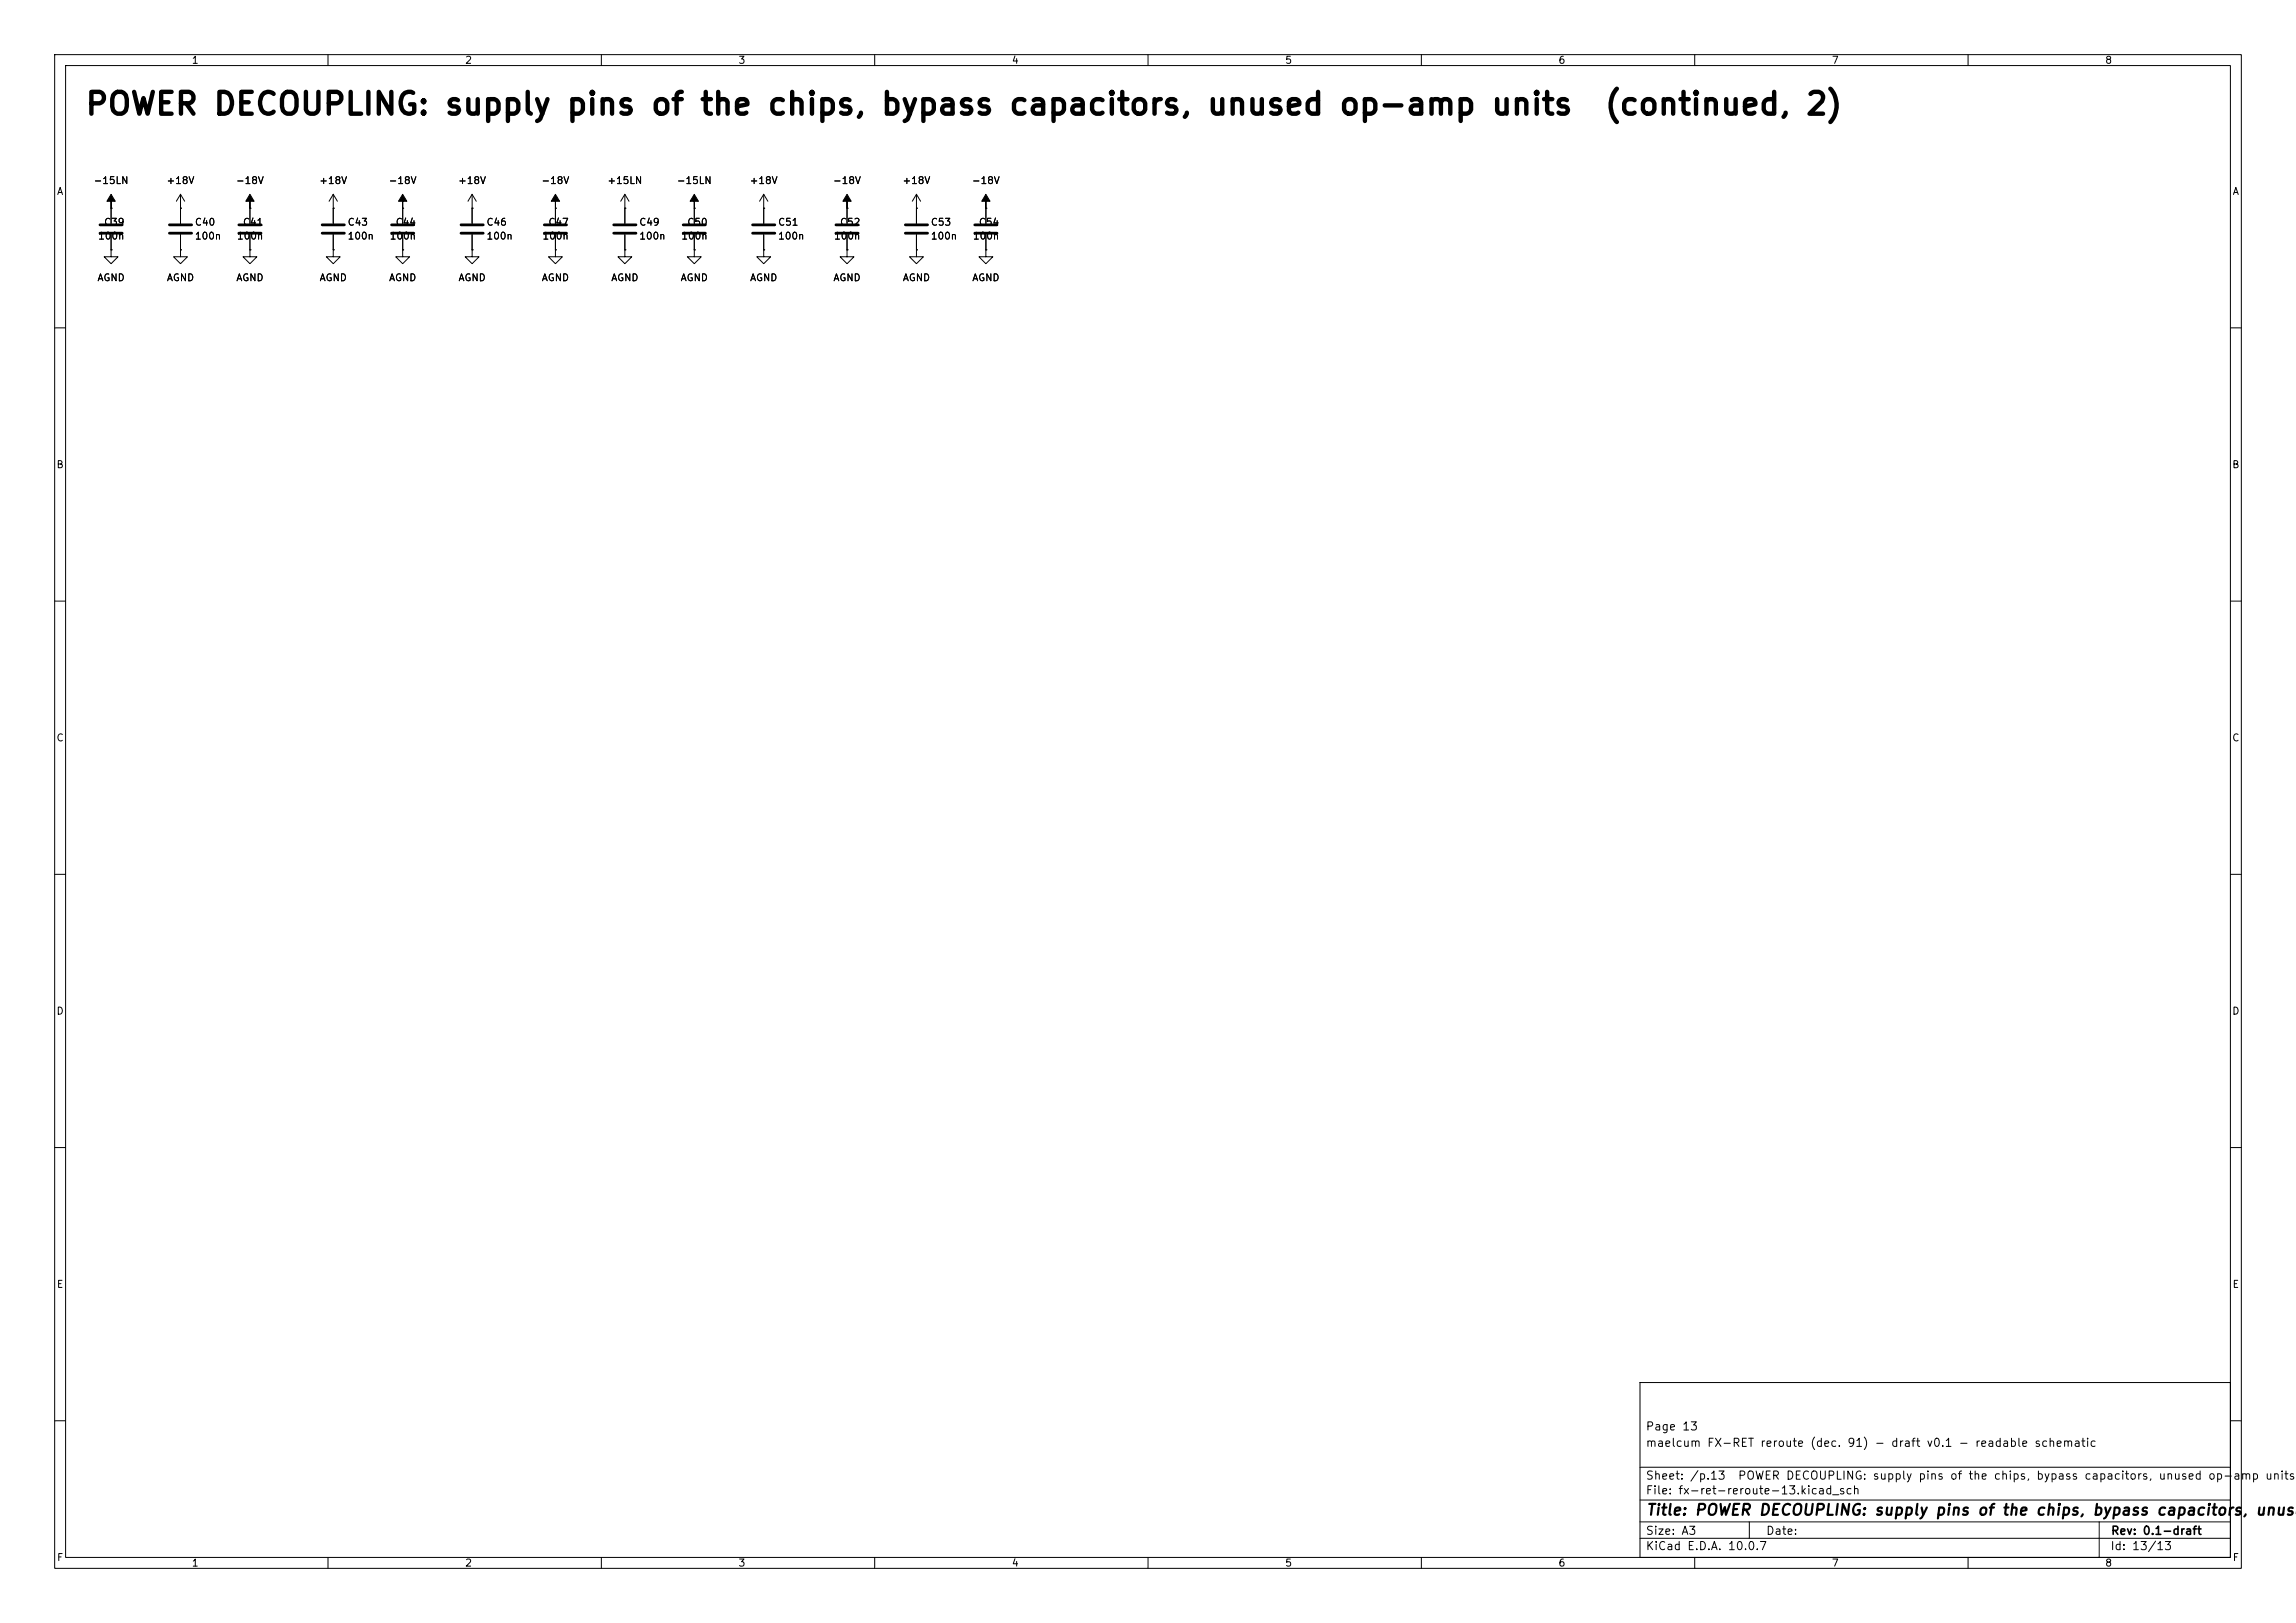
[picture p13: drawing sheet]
<svg xmlns="http://www.w3.org/2000/svg" width="420mm" height="297mm" viewBox="0 0 420 297" stroke-linecap="round" stroke-linejoin="round" font-family="sans-serif">
<defs><g id="words">
<g font-size="4">
<text x="15.4" y="22">POWER DECOUPLING: supply pins of the chips, bypass capacitors, unused op-amp units</text>
<text x="293.3" y="22">(continued, 2)</text>
</g>
<text font-size="2" x="301" y="277.8">Title: POWER DECOUPLING: supply pins of the chips, bypass capacitors, unuse</text>
<g font-size="1.5">
<text x="300.9" y="262.1">Page 13</text>
<text x="300.9" y="265.1">maelcum FX-RET reroute (dec. 91) - draft v0.1 - readable schematic</text>
<text x="300.9" y="273.8">File: fx-ret-reroute-13.kicad_sch</text>
<text x="300.9" y="271.1">Sheet: /p.13</text>
<text x="317.8" y="271.1">POWER DECOUPLING: supply pins of the chips, bypass capacitors, unused op-amp units</text>
<text x="300.9" y="281.2">Size: A3</text>
<text x="322.9" y="281.2">Date:</text>
<text x="386" y="281.2">Rev: 0.1-draft</text>
<text x="300.9" y="284">KiCad E.D.A. 10.0.7</text>
<text x="385.9" y="284">Id: 13/13</text>
</g>
<g font-size="1.3">
<text x="35" y="12">1</text>
<text x="85" y="12">2</text>
<text x="135" y="12">3</text>
<text x="185" y="12">4</text>
<text x="235" y="12">5</text>
<text x="285" y="12">6</text>
<text x="335" y="12">7</text>
<text x="385" y="12">8</text>
<text x="10.3" y="36">A</text>
<text x="17" y="34">-15LN</text>
<text x="30.4" y="34">+18V</text>
<text x="43.1" y="34">-18V</text>
<text x="58.3" y="34">+18V</text>
<text x="71" y="34">-18V</text>
<text x="83.7" y="34">+18V</text>
<text x="98.9" y="34">-18V</text>
<text x="111" y="34">+15LN</text>
<text x="123.7" y="34">-15LN</text>
<text x="137" y="34">+18V</text>
<text x="152.3" y="34">-18V</text>
<text x="165" y="34">+18V</text>
<text x="177.7" y="34">-18V</text>
<text x="408.3" y="36">A</text>
<text x="18.9" y="41.6">C39</text>
<text x="35.5" y="41.6">C40</text>
<text x="44.3" y="41.6">C41</text>
<text x="63.5" y="41.6">C43</text>
<text x="72.3" y="41.6">C44</text>
<text x="88.9" y="41.6">C46</text>
<text x="100.2" y="41.6">C47</text>
<text x="116.8" y="41.6">C49</text>
<text x="125.6" y="41.6">C50</text>
<text x="142.2" y="41.6">C51</text>
<text x="153.6" y="41.6">C52</text>
<text x="170.2" y="41.6">C53</text>
<text x="179" y="41.6">C54</text>
<text x="17.8" y="44.1">100n</text>
<text x="35.5" y="44.1">100n</text>
<text x="43.2" y="44.1">100n</text>
<text x="63.5" y="44.1">100n</text>
<text x="71.2" y="44.1">100n</text>
<text x="88.9" y="44.1">100n</text>
<text x="99.1" y="44.1">100n</text>
<text x="116.8" y="44.1">100n</text>
<text x="124.5" y="44.1">100n</text>
<text x="142.2" y="44.1">100n</text>
<text x="152.5" y="44.1">100n</text>
<text x="170.2" y="44.1">100n</text>
<text x="177.9" y="44.1">100n</text>
<text x="17.7" y="51.8">AGND</text>
<text x="30.4" y="51.8">AGND</text>
<text x="43.1" y="51.8">AGND</text>
<text x="58.4" y="51.8">AGND</text>
<text x="71.1" y="51.8">AGND</text>
<text x="83.8" y="51.8">AGND</text>
<text x="99" y="51.8">AGND</text>
<text x="111.7" y="51.8">AGND</text>
<text x="124.4" y="51.8">AGND</text>
<text x="137.1" y="51.8">AGND</text>
<text x="152.3" y="51.8">AGND</text>
<text x="165" y="51.8">AGND</text>
<text x="177.7" y="51.8">AGND</text>
<text x="10.2" y="86">B</text>
<text x="408.2" y="86">B</text>
<text x="10.2" y="136">C</text>
<text x="408.2" y="136">C</text>
<text x="10.2" y="186">D</text>
<text x="408.2" y="186">D</text>
<text x="10.3" y="236">E</text>
<text x="408.3" y="236">E</text>
<text x="10.3" y="286">F</text>
<text x="35" y="287">1</text>
<text x="85" y="287">2</text>
<text x="135" y="287">3</text>
<text x="185" y="287">4</text>
<text x="235" y="287">5</text>
<text x="285" y="287">6</text>
<text x="335" y="287">7</text>
<text x="385" y="287">8</text>
<text x="408.3" y="286">F</text>
</g>
</g></defs>
<g fill="none" stroke="#000" stroke-width=".18">
<path d="M10 10h400v277h-400zM12 12h396v273h-396zM60 10v2M110 10v2M160 10v2M210 10v2M260 10v2M310 10v2M360 10v2M20.3 38.1h.1M20.3 38.1v2.8M33 38.1h.1"/>
<path d="M33 35.6v5.3M33 35.6l-.7 1.2M33 35.6l.8 1.2M45.7 38.1h.1M45.7 38.1v2.8M61 38.1h.1M61 35.6v5.3M61 35.6l-.8 1.2M61 35.6l.7 1.2M73.7 38.1h.1M73.7 38.1v2.8M86.4 38.1h.1"/>
<path d="M86.4 35.6v5.3M86.4 35.6l-.8 1.2M86.4 35.6l.7 1.2M101.6 38.1h.1M101.6 38.1v2.8M114.3 38.1h.1M114.3 35.6v5.3M114.3 35.6l-.8 1.2M114.3 35.6l.8 1.2M127 38.1h.1M127 38.1v2.8M139.7 38.1h.1"/>
<path d="M139.7 35.6l-.8 1.2M139.7 35.6l.8 1.2M139.7 35.6v5.3M154.9 38.1h.1M154.9 38.1v2.8M167.6 38.1h.1M167.6 35.6v5.3M167.6 35.6l-.7 1.2M167.6 35.6l.8 1.2M180.3 38.1h.1M180.3 38.1v2.8M20.3 45.7v1.3h1.3l-1.3 1.3-1.3-1.3h1.3"/>
<path d="M20.3 45.7h.1M20.3 42.9v2.8M33 45.7v1.3h1.3l-1.3 1.3-1.3-1.3h1.3M33 45.7h.1M33 42.9v2.8M45.7 45.7v1.3h1.3l-1.3 1.3-1.3-1.3h1.3M45.7 45.7h.1M45.7 42.9v2.8M61 45.7v1.3h1.2l-1.2 1.3-1.3-1.3h1.3M61 45.7h.1M61 42.9v2.8M73.7 45.7v1.3h1.2l-1.2 1.3-1.3-1.3h1.3"/>
<path d="M73.7 45.7h.1M73.7 42.9v2.8M86.4 45.7v1.3h1.2l-1.2 1.3-1.3-1.3h1.3M86.4 45.7h.1M86.4 42.9v2.8M101.6 45.7v1.3h1.3l-1.3 1.3-1.3-1.3h1.3M101.6 45.7h.1M101.6 42.9v2.8M114.3 45.7v1.3h1.3l-1.3 1.3-1.3-1.3h1.3M114.3 45.7h.1M114.3 42.9v2.8M127 45.7v1.3h1.3l-1.3 1.3-1.3-1.3h1.3"/>
<path d="M127 45.7h.1M127 42.9v2.8M139.7 45.7v1.3h1.3l-1.3 1.3-1.3-1.3h1.3M139.7 45.7h.1M139.7 42.9v2.8M154.9 45.7v1.3h1.3l-1.3 1.3-1.2-1.3h1.2M154.9 45.7h.1M154.9 42.9v2.8M167.6 45.7v1.3h1.3l-1.3 1.3-1.2-1.3h1.2M167.6 45.7h.1M167.6 42.9v2.8M180.3 45.7v1.3h1.3l-1.3 1.3-1.2-1.3h1.2"/>
<path d="M180.3 45.7h.1M180.3 42.9v2.8M10 60h2M408 60h2M10 110h2M408 110h2M10 160h2M408 160h2M10 210h2M408 210h2M300 253h108v32h-108zM10 260h2"/>
<path d="M300 278.5h108M300 274.5h108M300 268.5h108M320 278.5v3M384 278.5v6.5M408 260h2M60 285v2M110 285v2M160 285v2M210 285v2M260 285v2M300 281.5h108"/>
<path d="M310 285v2M360 285v2"/>
</g>
<g fill="none" stroke="#000" stroke-width=".51">
<path d="M18.3 41.1h4.1M18.3 42.7h4.1M31 41.1h4.1M31 42.7h4.1M43.7 41.1h4.1M43.7 42.7h4.1M58.9 41.1h4.1M58.9 42.7h4.1M71.6 41.1h4.1M71.6 42.7h4.1M84.3 41.1h4.1M84.3 42.7h4.1"/>
<path d="M99.6 41.1h4M99.6 42.7h4M112.3 41.1h4M112.3 42.7h4M125 41.1h4M125 42.7h4M137.7 41.1h4M137.7 42.7h4M152.9 41.1h4.1M152.9 42.7h4.1M165.6 41.1h4.1M165.6 42.7h4.1"/>
<path d="M178.3 41.1h4.1M178.3 42.7h4.1"/>
</g>
<path d="M20.3 35.6l.8 1.2h-.8v1.3v-1.3h-.7zM45.7 35.6l.8 1.2h-.8v1.3v-1.3h-.7zM73.7 35.6l.7 1.2h-.7v1.3v-1.3h-.8zM101.6 35.6l.8 1.2h-.8v1.3v-1.3h-.8zM127 35.6l.8 1.2h-.8v1.3v-1.3h-.8zM154.9 35.6l.8 1.2h-.8v1.3v-1.3h-.7zM180.3 35.6l.8 1.2h-.8v1.3v-1.3h-.7z" fill="#000" stroke="#000" stroke-width=".18"/>
<use href="#words"/>
</svg>
